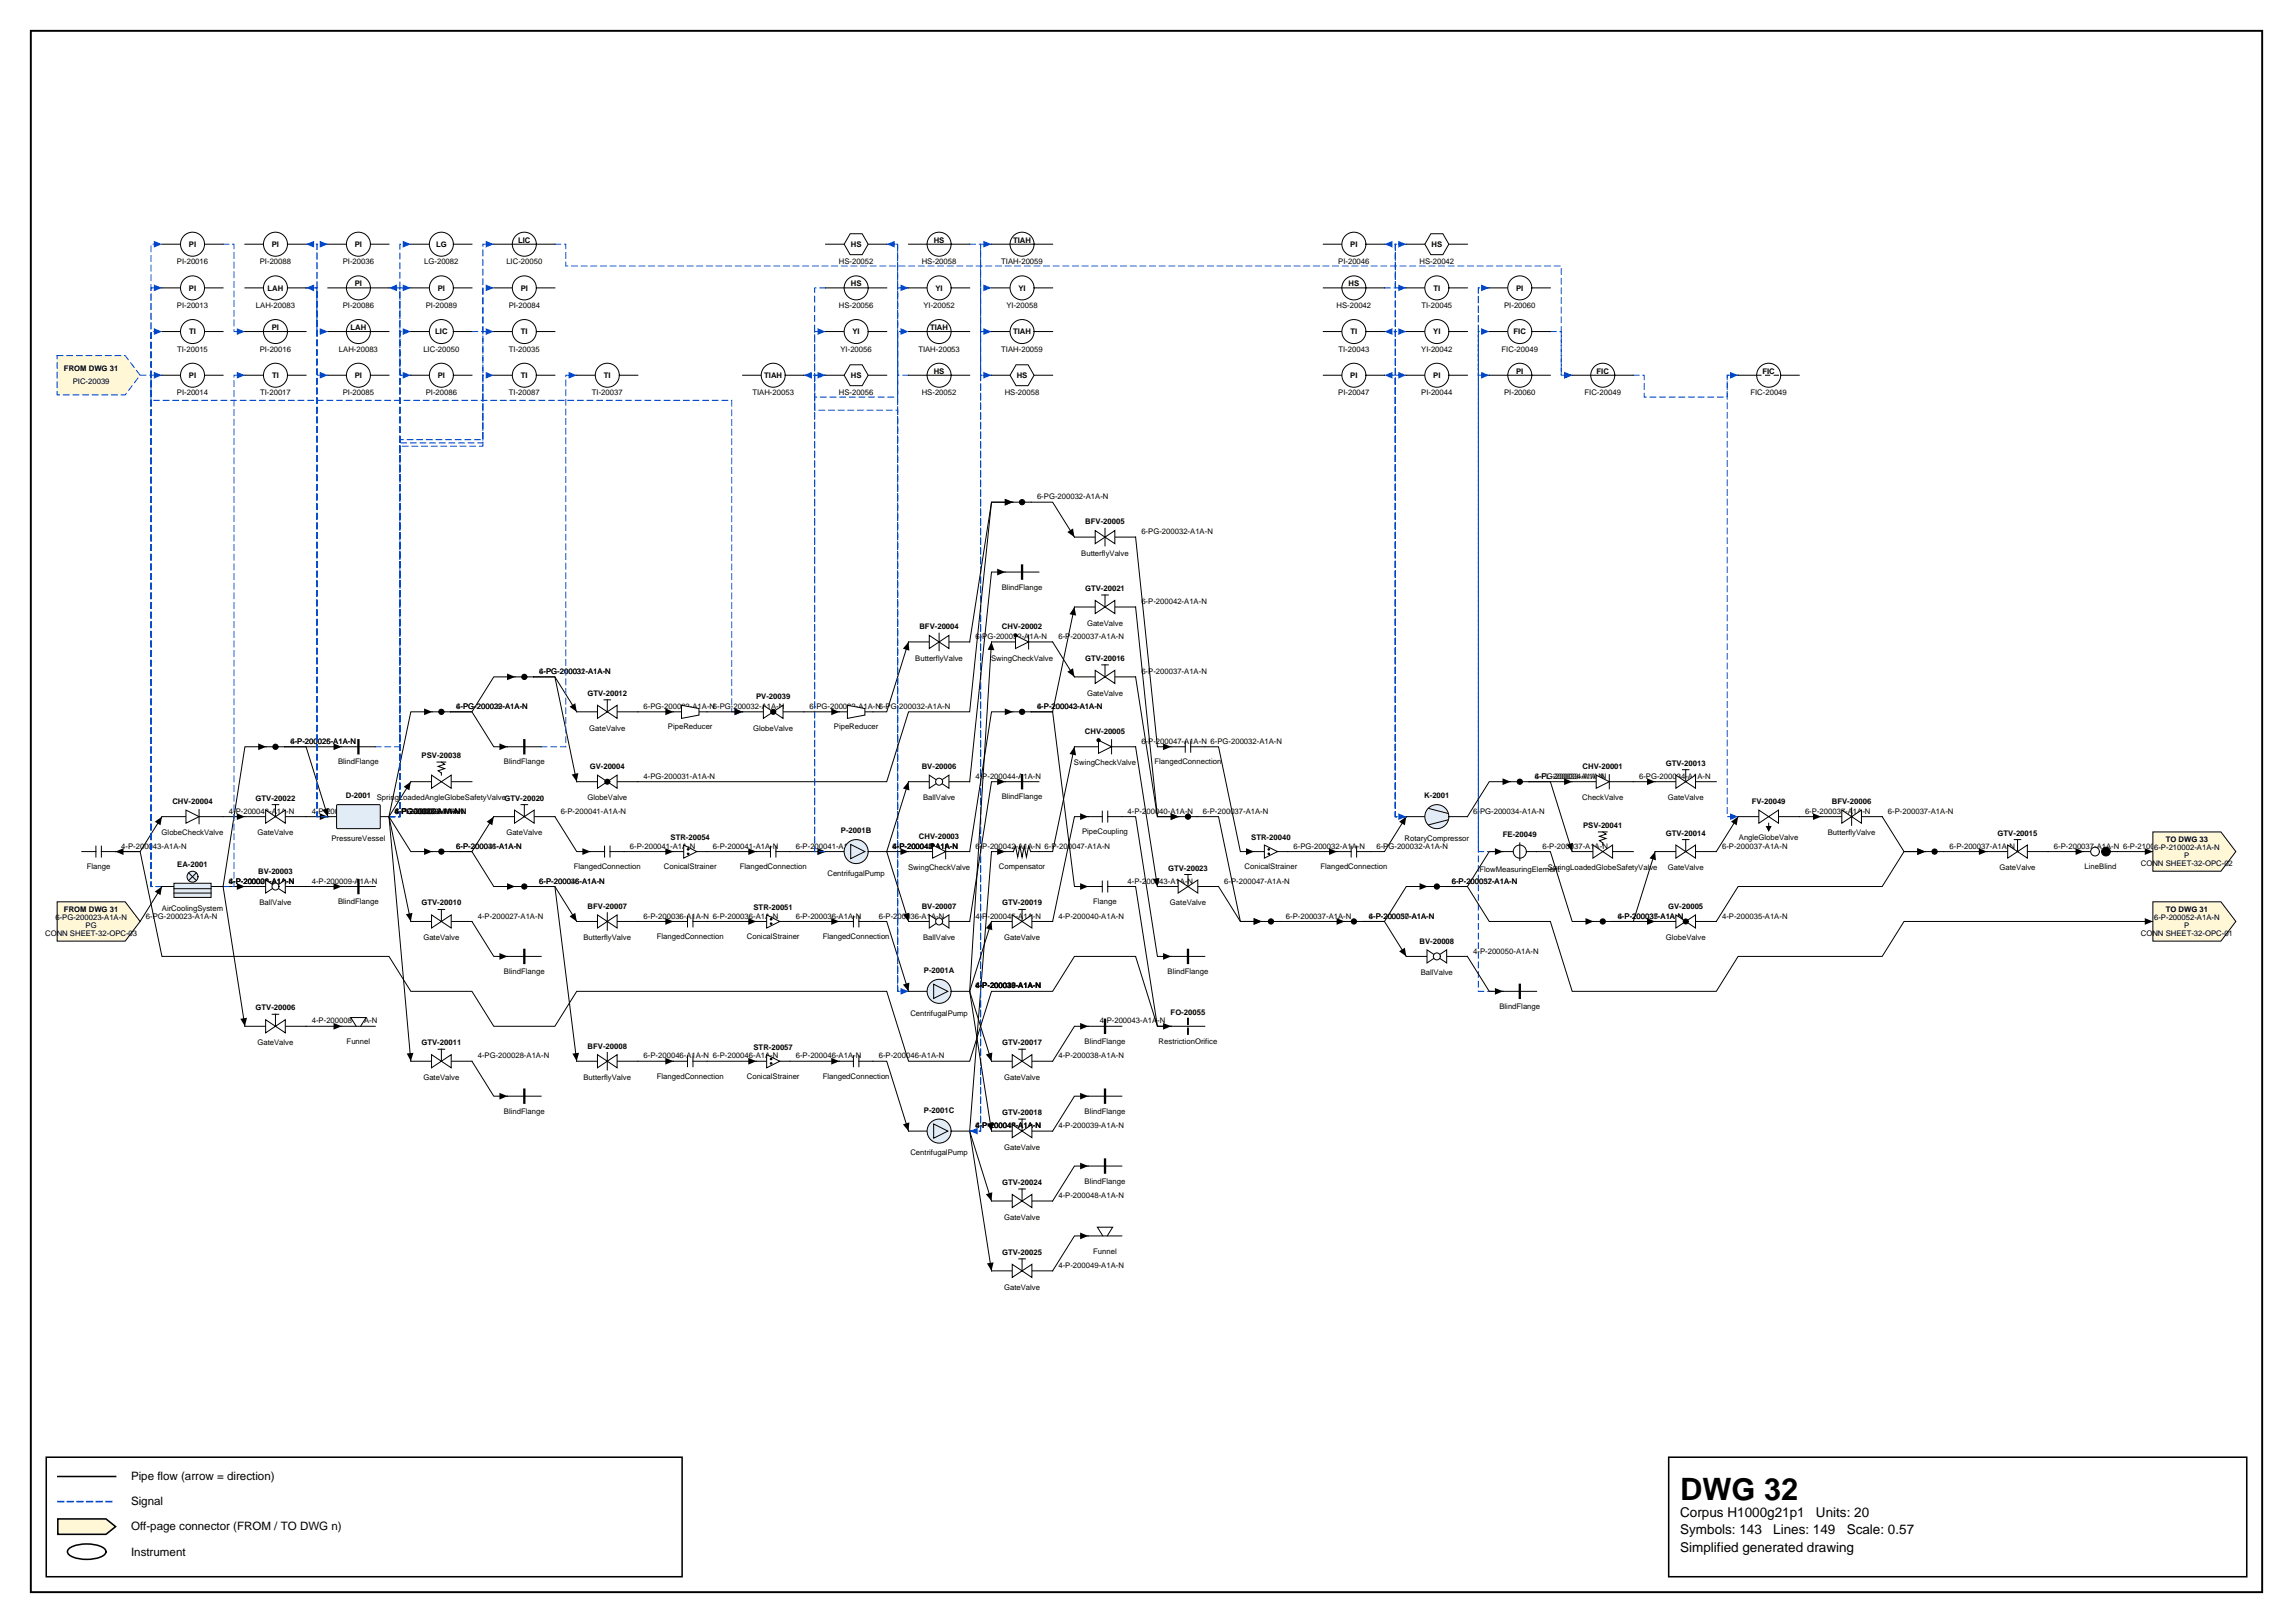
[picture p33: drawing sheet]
<svg xmlns="http://www.w3.org/2000/svg" width="420mm" height="297mm" viewBox="0 0 420 297" stroke-linecap="round" stroke-linejoin="round" font-family="sans-serif">
<defs><g id="words">
<text font-size="5.6" x="307.6" y="274.5">DWG 32</text>
<g font-size="2.5">
<text x="307.6" y="277.6">Corpus H1000g21p1</text>
<text x="307.6" y="280.8">Symbols: 143</text>
<text x="324.6" y="280.8">Lines: 149</text>
<text x="332.5" y="277.6">Units: 20</text>
<text x="338.1" y="280.8">Scale: 0.57</text>
<text x="307.6" y="284">Simplified generated drawing</text>
</g>
<g font-size="2.1">
<text x="24" y="270.9">Pipe flow (arrow = direction)</text>
<text x="24" y="275.5">Signal</text>
<text x="24" y="280.1">Off-page connector (FROM / TO DWG n)</text>
<text x="24" y="284.7">Instrument</text>
</g>
<g font-size="1.4">
<text x="34.6" y="45.2">PI</text>
<text x="49.8" y="45.2">PI</text>
<text x="65" y="45.2">PI</text>
<text x="79.8" y="45.2">LG</text>
<text x="94.9" y="44.4">LIC</text>
<text x="155.8" y="45.2">HS</text>
<text x="171" y="44.4">HS</text>
<text x="185.5" y="44.4">TIAH</text>
<text x="247.2" y="45.2">PI</text>
<text x="262.1" y="45.2">HS</text>
<text x="32.4" y="48.4">PI-20016</text>
<text x="34.6" y="53.2">PI</text>
<text x="47.6" y="48.4">PI-20088</text>
<text x="49" y="53.2">LAH</text>
<text x="62.8" y="48.4">PI-20036</text>
<text x="65" y="52.4">PI</text>
<text x="77.7" y="48.4">LG-20082</text>
<text x="80.1" y="53.2">PI</text>
<text x="92.7" y="48.4">LIC-20050</text>
<text x="95.3" y="53.2">PI</text>
<text x="153.6" y="48.4">HS-20052</text>
<text x="155.8" y="52.4">HS</text>
<text x="168.8" y="48.4">HS-20058</text>
<text x="171.3" y="53.2">YI</text>
<text x="183.3" y="48.4">TIAH-20059</text>
<text x="186.5" y="53.2">YI</text>
<text x="245" y="48.4">PI-20046</text>
<text x="246.9" y="52.4">HS</text>
<text x="259.9" y="48.4">HS-20042</text>
<text x="262.4" y="53.2">TI</text>
<text x="277.6" y="53.2">PI</text>
<text x="32.4" y="56.4">PI-20013</text>
<text x="46.9" y="56.4">LAH-20083</text>
<text x="62.8" y="56.4">PI-20086</text>
<text x="77.9" y="56.4">PI-20089</text>
<text x="93.1" y="56.4">PI-20084</text>
<text x="153.6" y="56.4">HS-20056</text>
<text x="169.1" y="56.4">YI-20052</text>
<text x="184.3" y="56.4">YI-20058</text>
<text x="244.7" y="56.4">HS-20042</text>
<text x="260.2" y="56.4">TI-20045</text>
<text x="275.4" y="56.4">PI-20060</text>
<text x="32.4" y="64.4">TI-20015</text>
<text x="34.6" y="61.2">TI</text>
<text x="47.6" y="64.4">PI-20016</text>
<text x="49.8" y="60.4">PI</text>
<text x="62.1" y="64.4">LAH-20083</text>
<text x="64.2" y="60.4">LAH</text>
<text x="77.5" y="64.4">LIC-20050</text>
<text x="79.7" y="61.2">LIC</text>
<text x="93.2" y="64.4">TI-20035</text>
<text x="95.4" y="61.2">TI</text>
<text x="153.9" y="64.4">YI-20056</text>
<text x="156.1" y="61.2">YI</text>
<text x="168.1" y="64.4">TIAH-20053</text>
<text x="170.3" y="60.4">TIAH</text>
<text x="183.3" y="64.4">TIAH-20059</text>
<text x="185.5" y="61.2">TIAH</text>
<text x="245" y="64.4">TI-20043</text>
<text x="247.2" y="61.2">TI</text>
<text x="260.2" y="64.4">YI-20042</text>
<text x="262.4" y="61.2">YI</text>
<text x="274.9" y="64.4">FIC-20049</text>
<text x="277.1" y="61.2">FIC</text>
<text x="11.7" y="68">FROM DWG 31</text>
<text x="13.3" y="70.4">PIC-20039</text>
<text x="34.6" y="69.2">PI</text>
<text x="49.8" y="69.2">TI</text>
<text x="65" y="69.2">PI</text>
<text x="80.1" y="69.2">PI</text>
<text x="95.4" y="69.2">TI</text>
<text x="110.6" y="69.2">TI</text>
<text x="139.9" y="69.2">TIAH</text>
<text x="155.8" y="69.2">HS</text>
<text x="171" y="68.4">HS</text>
<text x="186.1" y="69.2">HS</text>
<text x="247.2" y="69.2">PI</text>
<text x="262.4" y="69.2">PI</text>
<text x="277.6" y="68.4">PI</text>
<text x="292.3" y="68.4">FIC</text>
<text x="322.7" y="68.4">FIC</text>
<text x="32.4" y="72.3">PI-20014</text>
<text x="47.6" y="72.3">TI-20017</text>
<text x="62.8" y="72.3">PI-20085</text>
<text x="77.9" y="72.3">PI-20086</text>
<text x="93.2" y="72.3">TI-20087</text>
<text x="108.4" y="72.3">TI-20037</text>
<text x="137.8" y="72.3">TIAH-20053</text>
<text x="153.6" y="72.3">HS-20056</text>
<text x="168.8" y="72.3">HS-20052</text>
<text x="183.9" y="72.3">HS-20058</text>
<text x="245" y="72.3">PI-20047</text>
<text x="260.2" y="72.3">PI-20044</text>
<text x="275.4" y="72.3">PI-20060</text>
<text x="290.1" y="72.3">FIC-20049</text>
<text x="320.5" y="72.3">FIC-20049</text>
<text x="189.9" y="91.4">6-PG-200032-A1A-N</text>
<text x="198.7" y="96">BFV-20005</text>
<text x="198" y="101.7">ButterflyValve</text>
<text x="209" y="97.8">6-PG-200032-A1A-N</text>
<text x="183.4" y="107.9">BlindFlange</text>
<text x="198.7" y="108.2">GTV-20021</text>
<text x="209" y="110.6">6-P-200042-A1A-N</text>
<text x="168.3" y="115.2">BFV-20004</text>
<text x="178.6" y="117">6-PG-200032-A1A-N</text>
<text x="183.4" y="115.2">CHV-20002</text>
<text x="193.8" y="117">6-P-200037-A1A-N</text>
<text x="199" y="114.5">GateValve</text>
<text x="98.7" y="123.4">6-PG-200032-A1A-N</text>
<text x="98.7" y="123.4">4-PG-200031-A1A-N</text>
<text x="167.6" y="120.9">ButterflyValve</text>
<text x="181.4" y="120.9">SwingCheckValve</text>
<text x="198.7" y="121">GTV-20016</text>
<text x="209" y="123.4">6-P-200037-A1A-N</text>
<text x="83.5" y="129.7">6-PG-200032-A1A-N</text>
<text x="83.5" y="129.7">4-PG-200029-A1A-N</text>
<text x="107.5" y="127.3">GTV-20012</text>
<text x="117.8" y="129.7">6-PG-200032-A1A-N6-PG-200032-A1A-N</text>
<text x="138.4" y="127.9">PV-20039</text>
<text x="148.2" y="129.7">6-PG-200032-A1A-N6-PG-200032-A1A-N</text>
<text x="189.9" y="129.7">4-P-200043-A1A-N</text>
<text x="189.9" y="129.7">6-P-200042-A1A-N</text>
<text x="199" y="127.3">GateValve</text>
<text x="53.2" y="136.1">4-P-200026-A1A-N</text>
<text x="53.2" y="136.1">6-P-200025-A1A-N</text>
<text x="107.9" y="133.7">GateValve</text>
<text x="122.3" y="133.5">PipeReducer</text>
<text x="137.9" y="133.7">GlobeValve</text>
<text x="152.7" y="133.5">PipeReducer</text>
<text x="198.6" y="134.3">CHV-20005</text>
<text x="209" y="136.1">6-P-200047-A1A-N 6-PG-200032-A1A-N</text>
<text x="61.9" y="139.9">BlindFlange</text>
<text x="77.2" y="138.7">PSV-20038</text>
<text x="92.3" y="139.9">BlindFlange</text>
<text x="108" y="140.7">GV-20004</text>
<text x="117.8" y="142.5">4-PG-200031-A1A-N</text>
<text x="168.8" y="140.7">BV-20006</text>
<text x="178.6" y="142.5">4-P-200044-A1A-N</text>
<text x="196.6" y="140.1">SwingCheckValve</text>
<text x="211.4" y="139.9">FlangedConnection</text>
<text x="281" y="142.5">6-PG-200034-A1A-N</text>
<text x="281" y="142.5">4-FL-200033-A1A-N</text>
<text x="289.8" y="140.7">CHV-20001</text>
<text x="300.1" y="142.5">6-PG-200034-A1A-N</text>
<text x="305" y="140.1">GTV-20013</text>
<text x="31.6" y="147.1">CHV-20004</text>
<text x="41.9" y="148.9">4-P-200043-A1A-N</text>
<text x="46.8" y="146.5">GTV-20022</text>
<text x="57.1" y="148.9">4-P-200043-A1A-N</text>
<text x="63.3" y="146.1">D-2001</text>
<text x="69" y="146.5">SpringLoadedAngleGlobeSafetyValveGTV-20020</text>
<text x="72.3" y="148.9">4-PG-200028-A1A-N</text>
<text x="72.3" y="148.9">4-FL-200030-A1A-N</text>
<text x="72.3" y="148.9">6-PG-200032-A1A-N</text>
<text x="72.3" y="148.9">4-P-200027-A1A-N</text>
<text x="72.3" y="148.9">6-P-200036-A1A-N</text>
<text x="102.6" y="148.9">6-P-200041-A1A-N</text>
<text x="107.5" y="146.5">GlobeValve</text>
<text x="169" y="146.5">BallValve</text>
<text x="183.4" y="146.3">BlindFlange</text>
<text x="206.4" y="148.9">4-P-200040-A1A-N</text>
<text x="220.2" y="148.9">6-P-200037-A1A-N</text>
<text x="260.7" y="146.1">K-2001</text>
<text x="269.7" y="148.9">6-PG-200034-A1A-N</text>
<text x="289.7" y="146.5">CheckValve</text>
<text x="305.3" y="146.5">GateValve</text>
<text x="320.7" y="147.1">FV-20049</text>
<text x="330.5" y="148.9">6-P-200037-A1A-N</text>
<text x="335.4" y="147.1">BFV-20006</text>
<text x="345.7" y="148.9">6-P-200037-A1A-N</text>
<text x="22.2" y="155.3">4-P-200043-A1A-N</text>
<text x="29.6" y="152.9">GlobeCheckValve</text>
<text x="47.1" y="152.9">GateValve</text>
<text x="60.7" y="153.9">PressureVessel</text>
<text x="83.5" y="155.3">6-P-200041-A1A-N</text>
<text x="83.5" y="155.3">6-P-200036-A1A-N</text>
<text x="92.7" y="152.9">GateValve</text>
<text x="115.3" y="155.3">6-P-200041-A1A-N</text>
<text x="122.8" y="153.7">STR-20054</text>
<text x="130.5" y="155.3">6-P-200041-A1A-N</text>
<text x="145.7" y="155.3">6-P-200041-A1A-N</text>
<text x="154" y="152.5">P-2001B</text>
<text x="163.4" y="155.3">6-P-200042-A1A-N</text>
<text x="163.4" y="155.3">4-P-200045-A1A-N</text>
<text x="163.4" y="155.3">4-P-200044-A1A-N</text>
<text x="168.2" y="153.5">CHV-20003</text>
<text x="178.6" y="155.3">6-P-200042-A1A-N 6-P-200047-A1A-N</text>
<text x="198.1" y="152.7">PipeCoupling</text>
<text x="229.1" y="153.7">STR-20040</text>
<text x="236.8" y="155.3">6-PG-200032-A1A-N</text>
<text x="252" y="155.3">6-PG-200032-A1A-N</text>
<text x="257.1" y="153.9">RotaryCompressor</text>
<text x="275.1" y="153.1">FE-20049</text>
<text x="282.4" y="155.3">6-P-200037-A1A-N</text>
<text x="289.8" y="151.5">PSV-20041</text>
<text x="305" y="152.9">GTV-20014</text>
<text x="315.3" y="155.3">6-P-200037-A1A-N</text>
<text x="318.4" y="153.7">AngleGlobeValve</text>
<text x="334.6" y="152.9">ButterflyValve</text>
<text x="356.9" y="155.3">6-P-200037-A1A-N</text>
<text x="365.7" y="152.9">GTV-20015</text>
<text x="376" y="155.3">6-P-200037-A1A-N 6-P-210002-A1A-N</text>
<text x="394.4" y="155.6">6-P-210002-A1A-N</text>
<text x="396.5" y="154.2">TO DWG 33</text>
<text x="15.9" y="159.1">Flange</text>
<text x="32.5" y="158.7">EA-2001</text>
<text x="41.9" y="161.7">4-P-200009-A1A-N</text>
<text x="41.9" y="161.7">6-P-200025-A1A-N</text>
<text x="41.9" y="161.7">4-P-200008-A1A-N</text>
<text x="47.3" y="159.9">BV-20003</text>
<text x="57.1" y="161.7">4-P-200009-A1A-N</text>
<text x="98.7" y="161.7">6-P-200036-A1A-N</text>
<text x="98.7" y="161.7">6-P-200046-A1A-N</text>
<text x="105.1" y="159.1">FlangedConnection</text>
<text x="121.5" y="159.1">ConicalStrainer</text>
<text x="135.4" y="159.1">FlangedConnection</text>
<text x="151.5" y="160.3">CentrifugalPump</text>
<text x="166.3" y="159.3">SwingCheckValve</text>
<text x="182.9" y="159.1">Compensator</text>
<text x="206.4" y="161.7">4-P-200043-A1A-N</text>
<text x="213.9" y="159.3">GTV-20023</text>
<text x="224.2" y="161.7">6-P-200047-A1A-N</text>
<text x="227.9" y="159.1">ConicalStrainer</text>
<text x="241.8" y="159.1">FlangedConnection</text>
<text x="265.8" y="161.7">6-P-200037-A1A-N</text>
<text x="265.8" y="161.7">6-P-200052-A1A-N</text>
<text x="270.9" y="159.7">FlowMeasuringElement</text>
<text x="283.4" y="159.3">SpringLoadedGlobeSafetyValve</text>
<text x="305.3" y="159.3">GateValve</text>
<text x="366.1" y="159.3">GateValve</text>
<text x="381.7" y="159.1">LineBlind</text>
<text x="392" y="158.5">CONN SHEET-32-OPC-02</text>
<text x="399.9" y="157.1">P</text>
<text x="11.7" y="167">FROM DWG 31</text>
<text x="29.6" y="166.7">AirCoolingSystem</text>
<text x="47.5" y="165.7">BallValve</text>
<text x="61.9" y="165.5">BlindFlange</text>
<text x="77.2" y="165.7">GTV-20010</text>
<text x="107.6" y="166.3">BFV-20007</text>
<text x="138" y="166.5">STR-20051</text>
<text x="168.8" y="166.3">BV-20007</text>
<text x="183.5" y="165.7">GTV-20019</text>
<text x="200.2" y="165.5">Flange</text>
<text x="214.2" y="165.7">GateValve</text>
<text x="305.4" y="166.3">GV-20005</text>
<text x="396.5" y="167">TO DWG 31</text>
<text x="8.3" y="171.3">CONN SHEET-32-OPC-03</text>
<text x="10.1" y="168.4">6-PG-200023-A1A-N</text>
<text x="15.7" y="169.9">PG</text>
<text x="26.7" y="168.1">6-PG-200023-A1A-N</text>
<text x="77.5" y="172.1">GateValve</text>
<text x="87.5" y="168.1">4-P-200027-A1A-N</text>
<text x="106.8" y="172.1">ButterflyValve</text>
<text x="117.8" y="168.1">6-P-200036-A1A-N 6-P-200036-A1A-N</text>
<text x="120.3" y="171.9">FlangedConnection</text>
<text x="136.7" y="171.9">ConicalStrainer</text>
<text x="145.7" y="168.1">6-P-200036-A1A-N</text>
<text x="150.6" y="171.9">FlangedConnection</text>
<text x="160.9" y="168.1">6-P-200036-A1A-N</text>
<text x="169" y="172.1">BallValve</text>
<text x="178.6" y="168.1">4-P-200045-A1A-N</text>
<text x="183.8" y="172.1">GateValve</text>
<text x="193.8" y="168.1">4-P-200040-A1A-N</text>
<text x="235.4" y="168.1">6-P-200037-A1A-N</text>
<text x="250.6" y="168.1">6-P-200037-A1A-N</text>
<text x="250.6" y="168.1">4-P-200050-A1A-N</text>
<text x="259.9" y="172.7">BV-20008</text>
<text x="296.2" y="168.1">6-P-200037-A1A-N</text>
<text x="296.2" y="168.1">4-P-200035-A1A-N</text>
<text x="305" y="172.1">GlobeValve</text>
<text x="315.3" y="168.1">4-P-200035-A1A-N</text>
<text x="392" y="171.3">CONN SHEET-32-OPC-01</text>
<text x="394.4" y="168.4">6-P-200052-A1A-N</text>
<text x="399.9" y="169.9">P</text>
<text x="92.3" y="178.3">BlindFlange</text>
<text x="169.1" y="178.1">P-2001A</text>
<text x="213.8" y="178.3">BlindFlange</text>
<text x="260.1" y="178.5">BallValve</text>
<text x="269.7" y="174.5">4-P-200050-A1A-N</text>
<text x="46.8" y="184.9">GTV-20006</text>
<text x="166.7" y="185.9">CentrifugalPump</text>
<text x="178.6" y="180.9">6-P-200037-A1A-N</text>
<text x="178.6" y="180.9">4-P-200039-A1A-N</text>
<text x="178.6" y="180.9">4-P-200038-A1A-N</text>
<text x="178.6" y="180.9">4-P-200040-A1A-N</text>
<text x="214.3" y="185.7">FO-20055</text>
<text x="274.5" y="184.7">BlindFlange</text>
<text x="47.1" y="191.3">GateValve</text>
<text x="57.1" y="187.3">4-P-200008-A1A-N</text>
<text x="63.5" y="191.1">Funnel</text>
<text x="77.2" y="191.3">GTV-20011</text>
<text x="107.6" y="191.9">BFV-20008</text>
<text x="183.5" y="191.3">GTV-20017</text>
<text x="198.6" y="191.1">BlindFlange</text>
<text x="201.4" y="187.3">4-P-200043-A1A-N</text>
<text x="212.1" y="191.1">RestrictionOrifice</text>
<text x="77.5" y="197.6">GateValve</text>
<text x="87.5" y="193.7">4-PG-200028-A1A-N</text>
<text x="106.8" y="197.6">ButterflyValve</text>
<text x="117.8" y="193.7">6-P-200046-A1A-N 6-P-200046-A1A-N</text>
<text x="120.3" y="197.4">FlangedConnection</text>
<text x="136.7" y="197.4">ConicalStrainer</text>
<text x="138" y="192.1">STR-20057</text>
<text x="145.7" y="193.7">6-P-200046-A1A-N</text>
<text x="150.6" y="197.4">FlangedConnection</text>
<text x="160.9" y="193.7">6-P-200046-A1A-N</text>
<text x="183.8" y="197.6">GateValve</text>
<text x="193.8" y="193.7">4-P-200038-A1A-N</text>
<text x="92.3" y="203.8">BlindFlange</text>
<text x="169.1" y="203.7">P-2001C</text>
<text x="198.6" y="203.8">BlindFlange</text>
<text x="178.6" y="206.5">4-P-200048-A1A-N</text>
<text x="178.6" y="206.5">6-P-200047-A1A-N</text>
<text x="178.6" y="206.5">4-P-200049-A1A-N</text>
<text x="183.5" y="204.1">GTV-20018</text>
<text x="193.8" y="206.5">4-P-200039-A1A-N</text>
<text x="166.7" y="211.4">CentrifugalPump</text>
<text x="183.8" y="210.4">GateValve</text>
<text x="183.5" y="216.9">GTV-20024</text>
<text x="193.8" y="219.3">4-P-200048-A1A-N</text>
<text x="198.6" y="216.6">BlindFlange</text>
<text x="183.8" y="223.2">GateValve</text>
<text x="183.5" y="229.7">GTV-20025</text>
<text x="193.8" y="232.1">4-P-200049-A1A-N</text>
<text x="200.2" y="229.4">Funnel</text>
<text x="183.8" y="236">GateValve</text>
</g>
</g></defs>
<path d="M5.6 5.6h408.6v285.8h-408.6z" fill="none" stroke="#000" stroke-width=".35"/>
<path d="M8.5 266.7h116.4v21.9h-116.4zM10.6 270.2h10.6M305.5 266.7h105.8v21.9h-105.8z" fill="none" stroke="#000" stroke-width=".28"/>
<path d="M10.6 274.8h10.6" fill="none" stroke="#0046c8" stroke-width=".28" stroke-dasharray="1.1 .7"/>
<path d="M10.6 278h8.8l1.8 1.4-1.8 1.4h-8.8z" fill="#fff7d6" stroke="#000" stroke-width=".28"/>
<path d="M12.7 283.4a6.7 6.7 0 0 1 6.3 0 .72 .72 0 0 1 0 1.2 6.7 6.7 0 0 1-6.3 0 .72 .72 0 0 1 0-1.2z" fill="none" stroke="#000" stroke-width=".28"/>
<path d="M29.7 149.5l-4 6.4h-4.6M303 155.9l-4 12.7h-3.9h7.9" fill="none" stroke="#000" stroke-width=".18"/>
<path d="M28.3 150.4l1.4-.9-.3 1.5zM303 155.9l.2 1.6-1.2-.4zM301.5 168l1.5 .6-1.5 .7z" fill="#000"/>
<path d="M166.3 68.7h-2v-24h-2" fill="none" stroke="#0046c8" stroke-width=".18" stroke-dasharray="1.1 .7"/>
<path d="M162.3 44.7l1.5-.6v1.2z" fill="#0046c8"/>
<path d="M192.7 117.5l4 6.4M159.8 168.6h2.5l4 12.8M223.1 162.2l4 6.4h3.9M199.2 200.6h-2.5l-4 6.4" fill="none" stroke="#000" stroke-width=".18"/>
<path d="M195.4 123l1.1-.7 .2 1.6zM229.5 168l1.5 .6-1.5 .7zM165.3 180.2l1.2-.4-.2 1.6zM197.7 200l1.5 .6-1.5 .6z" fill="#000"/>
<path d="M177.5 44.7h2v24h2" fill="none" stroke="#0046c8" stroke-width=".18" stroke-dasharray="1.1 .7"/>
<path d="M180 68.1l1.5 .6-1.5 .6z" fill="#0046c8"/>
<path d="M25.7 68.7h2v4.6h106.3v57h2" fill="none" stroke="#0046c8" stroke-width=".18" stroke-dasharray="1.1 .7"/>
<path d="M134.5 129.7l1.5 .6-1.5 .6z" fill="#0046c8"/>
<path d="M184 155.9h-2.5l-4 51.1M177.5 207l4 12.8M177.5 207l4 25.6" fill="none" stroke="#000" stroke-width=".18"/>
<path d="M182.6 155.2l1.4 .7-1.4 .6zM180.5 218.6l1.2-.4-.2 1.6zM180.7 231.2l1.2-.2-.4 1.6z" fill="#000"/>
<path d="M177.5 207h2v-146.3h2" fill="none" stroke="#0046c8" stroke-width=".18" stroke-dasharray="1.1 .7"/>
<path d="M180 60.1l1.5 .6-1.5 .6z" fill="#0046c8"/>
<path d="M177.5 207h2v-154.3h2" fill="none" stroke="#0046c8" stroke-width=".18" stroke-dasharray="1.1 .7"/>
<path d="M180 52.1l1.5 .6-1.5 .6z" fill="#0046c8"/>
<path d="M40.8 149.5h4M56 149.5h4M281.3 155.9h2.5l4 12.7h4M344.6 149.5l4 6.4h3.9M56 162.2h6.5" fill="none" stroke="#000" stroke-width=".18"/>
<path d="M43.4 148.8l1.4 .7-1.4 .6zM58.5 148.8l1.5 .7-1.5 .6zM351 155.2l1.5 .7-1.5 .6zM61.1 161.6l1.4 .6-1.4 .7zM290.3 168l1.5 .6-1.5 .7z" fill="#000"/>
<path d="M275.2 155.9h-4.5v-95.2h2" fill="none" stroke="#0046c8" stroke-width=".18" stroke-dasharray="1.1 .7"/>
<path d="M271.2 60.1l1.5 .6-1.5 .6z" fill="#0046c8"/>
<path d="M116.8 168.6h6.5" fill="none" stroke="#000" stroke-width=".18"/>
<path d="M121.8 168l1.5 .6-1.5 .7z" fill="#000"/>
<path d="M151.2 68.7h-2v87.2h2" fill="none" stroke="#0046c8" stroke-width=".18" stroke-dasharray="1.1 .7"/>
<path d="M149.7 155.2l1.5 .7-1.5 .6z" fill="#0046c8"/>
<path d="M101.6 149.5l4 6.4h2.5M129.4 155.9h9.1M199.2 213.4h-2.5l-4 6.4" fill="none" stroke="#000" stroke-width=".18"/>
<path d="M106.6 155.2l1.5 .7-1.5 .6zM137 155.2l1.5 .7-1.5 .6zM197.7 212.8l1.5 .6-1.5 .6z" fill="#000"/>
<path d="M162.3 44.7h2v136.7h2" fill="none" stroke="#0046c8" stroke-width=".18" stroke-dasharray="1.1 .7"/>
<path d="M164.9 180.8l1.4 .6-1.4 .7z" fill="#0046c8"/>
<path d="M188.8 91.9h3.9l4 6.4M299 143.1h4M205.4 162.2h2.5l4 25.6h2.5M86.4 194.2l4 6.4h2.5" fill="none" stroke="#000" stroke-width=".18"/>
<path d="M195.4 97.4l1.1-.7 .2 1.6zM301.5 142.4l1.5 .7-1.5 .6zM212.9 187.2l1.5 .6-1.5 .6zM91.4 200l1.5 .6-1.5 .6z" fill="#000"/>
<path d="M275.2 181.4h-4.5v-128.7h2" fill="none" stroke="#0046c8" stroke-width=".18" stroke-dasharray="1.1 .7"/>
<path d="M271.2 52.1l1.5 .6-1.5 .6z" fill="#0046c8"/>
<path d="M207.9 98.3l4 38.4h2.5M166.3 117.5l-4 12.8h-2.5M116.8 130.3h6.5M220.6 136.7h2.5l4 19.2h2.5M257.5 149.5l-4 6.4h-2.6M329.4 149.5h4M129.4 168.6h9.1M199.2 187.8h-2.5l-4 6.4" fill="none" stroke="#000" stroke-width=".18"/>
<path d="M166.3 117.5l.2 1.6-1.2-.4zM121.8 129.7l1.5 .6-1.5 .6zM212.9 136.1l1.5 .6-1.5 .6zM228.1 155.2l1.5 .7-1.5 .6zM256.2 150.4l1.3-.9-.3 1.5zM331.9 148.8l1.5 .7-1.5 .6zM137 168l1.5 .6-1.5 .7zM197.7 187.2l1.5 .6-1.5 .6z" fill="#000"/>
<path d="M181.5 68.7h-2v138.3h-2" fill="none" stroke="#0046c8" stroke-width=".18" stroke-dasharray="1.1 .7"/>
<path d="M177.5 207l1.5-.6v1.2z" fill="#0046c8"/>
<path d="M196.7 111.1l-4 19.2h-3.9h3.9l4 31.9h2.5M147.2 130.3h6.5M185.4 130.3h-3.9l-4 25.6M196.7 136.7l-4 19.2h-2.5" fill="none" stroke="#000" stroke-width=".18"/>
<path d="M196.7 111.1l.3 1.6-1.2-.3zM152.2 129.7l1.5 .6-1.5 .6zM184 129.7l1.4 .6-1.4 .6zM196.7 136.7l.3 1.5-1.2-.2zM197.7 161.6l1.5 .6-1.5 .7z" fill="#000"/>
<path d="M257.5 149.5h-2v-80.8h2" fill="none" stroke="#0046c8" stroke-width=".18" stroke-dasharray="1.1 .7"/>
<path d="M256 68.1l1.5 .6-1.5 .6z" fill="#0046c8"/>
<path d="M257.5 149.5h-2v-88.8h2" fill="none" stroke="#0046c8" stroke-width=".18" stroke-dasharray="1.1 .7"/>
<path d="M256 60.1l1.5 .6-1.5 .6z" fill="#0046c8"/>
<path d="M257.5 149.5h-2v-96.8h2" fill="none" stroke="#0046c8" stroke-width=".18" stroke-dasharray="1.1 .7"/>
<path d="M256 52.1l1.5 .6-1.5 .6z" fill="#0046c8"/>
<path d="M276.6 143.1h-3.9l-4 6.4" fill="none" stroke="#000" stroke-width=".18"/>
<path d="M275.1 142.4l1.5 .7-1.5 .6z" fill="#000"/>
<path d="M257.5 149.5h-2v-80.8h-2" fill="none" stroke="#0046c8" stroke-width=".18" stroke-dasharray="1.1 .7"/>
<path d="M253.5 68.7l1.4-.6v1.2z" fill="#0046c8"/>
<path d="M257.5 149.5h-2v-88.8h-2" fill="none" stroke="#0046c8" stroke-width=".18" stroke-dasharray="1.1 .7"/>
<path d="M253.5 60.7l1.4-.6v1.2z" fill="#0046c8"/>
<path d="M257.5 149.5h-2v-104.8h-2" fill="none" stroke="#0046c8" stroke-width=".18" stroke-dasharray="1.1 .7"/>
<path d="M253.5 44.7l1.4-.6v1.2z" fill="#0046c8"/>
<path d="M318.2 149.5l-4 6.4M375 155.9h6.5" fill="none" stroke="#000" stroke-width=".18"/>
<path d="M316.9 150.4l1.3-.9-.2 1.5zM380 155.2l1.5 .7-1.5 .6z" fill="#000"/>
<path d="M68.7 136.7h4.5v-55h15.2v-21h2" fill="none" stroke="#0046c8" stroke-width=".18" stroke-dasharray="1.1 .7"/>
<path d="M88.9 60.1l1.5 .6-1.5 .6z" fill="#0046c8"/>
<path d="M94.3 123.9h-3.9l-4 6.4h-3.9h3.9l4 6.4h2.5M207.9 136.7l4 25.5M144.6 155.9h6.6M219.2 149.5h3.9l4 19.1h3.9M287.8 143.1h-7.9h3.9l4 12.8M159.8 194.2h2.5l4 12.8" fill="none" stroke="#000" stroke-width=".18"/>
<path d="M91.4 136.1l1.5 .6-1.5 .6zM92.8 123.3l1.5 .6-1.5 .6zM149.7 155.2l1.5 .7-1.5 .6zM286.4 142.4l1.4 .7-1.4 .6zM286.8 154.6l1.2-.3-.2 1.6zM211.1 160.9l1.2-.2-.4 1.5zM229.5 168l1.5 .6-1.5 .7zM165.3 205.8l1.2-.4-.2 1.6z" fill="#000"/>
<path d="M257.5 44.7h-2v104.8h2" fill="none" stroke="#0046c8" stroke-width=".18" stroke-dasharray="1.1 .7"/>
<path d="M256 148.8l1.5 .7-1.5 .6z" fill="#0046c8"/>
<path d="M151.2 52.7h-2v16h2" fill="none" stroke="#0046c8" stroke-width=".18" stroke-dasharray="1.1 .7"/>
<path d="M149.7 68.1l1.5 .6-1.5 .6z" fill="#0046c8"/>
<path d="M62.5 136.7h-10.4h3.9l4 12.8M184 143.1h-2.5l-4 25.5M275.2 155.9h-2.5l-4 6.3h-4h4l4 6.4h11.1l4 12.8h26.4l4-6.4h26.4l4-6.4h45.6M355.9 155.9h7.9M86.4 168.6l4 6.4h2.5" fill="none" stroke="#000" stroke-width=".18"/>
<path d="M61.1 136.1l1.4 .6-1.4 .6zM59 148.2l1.2-.3-.2 1.6zM182.6 142.4l1.4 .7-1.4 .6zM273.7 155.2l1.5 .7-1.5 .6zM362.3 155.2l1.5 .7-1.5 .6zM91.4 174.4l1.5 .6-1.5 .7zM392.7 168l1.5 .6-1.5 .7z" fill="#000"/>
<path d="M56 52.7h2v8h2" fill="none" stroke="#0046c8" stroke-width=".18" stroke-dasharray="1.1 .7"/>
<path d="M58.5 60.1l1.5 .6-1.5 .6z" fill="#0046c8"/>
<path d="M207.9 111.1l4 38.4h3.9h-3.9l-4-25.6M205.4 149.5h2.5l4 25.5h2.5M234.4 168.6h11.8" fill="none" stroke="#000" stroke-width=".18"/>
<path d="M214.3 148.8l1.5 .7-1.5 .6zM212.9 174.4l1.5 .6-1.5 .7zM244.7 168l1.5 .6-1.5 .7z" fill="#000"/>
<path d="M75.2 68.7h-2v-16h-2" fill="none" stroke="#0046c8" stroke-width=".18" stroke-dasharray="1.1 .7"/>
<path d="M71.2 52.7l1.5-.6v1.2z" fill="#0046c8"/>
<path d="M86.4 60.7h2v-16h2" fill="none" stroke="#0046c8" stroke-width=".18" stroke-dasharray="1.1 .7"/>
<path d="M88.9 44.1l1.5 .6-1.5 .6z" fill="#0046c8"/>
<path d="M184 104.7h-2.5l-4 38.4M21.1 155.9h4.6l4 19.1h41.5l4 6.4h11.2l4 6.4h11.2l4-6.4h56.7l4 12.8h11.2l4-12.8h11.2l4-6.4h11.2l4 12.8h2.5M352.5 155.9h-3.9l-4 6.3h-26.4l-4 6.4M144.6 168.6h9.1M261.4 162.2h-3.9l-4 6.4h-3.9h3.9l4 6.4M129.4 194.2h9.1M199.2 226.2h-2.5l-4 6.4" fill="none" stroke="#000" stroke-width=".18"/>
<path d="M182.6 104.1l1.4 .6-1.4 .6zM21.1 155.9l1.5-.7v1.3zM351 155.2l1.5 .7-1.5 .6zM152.2 168l1.5 .6-1.5 .7zM256.2 174.1l1-.6 .3 1.5zM259.9 161.6l1.5 .6-1.5 .7zM137 193.6l1.5 .6-1.5 .6zM197.7 225.6l1.5 .6-1.5 .6z" fill="#000"/>
<path d="M299 68.7h2v4h15.2v-4h2" fill="none" stroke="#0046c8" stroke-width=".18" stroke-dasharray="1.1 .7"/>
<path d="M316.7 68.1l1.5 .6-1.5 .6z" fill="#0046c8"/>
<path d="M29.7 162.2h-2v-93.5h2" fill="none" stroke="#0046c8" stroke-width=".18" stroke-dasharray="1.1 .7"/>
<path d="M28.2 68.1l1.5 .6-1.5 .6z" fill="#0046c8"/>
<path d="M40.8 162.2h4" fill="none" stroke="#000" stroke-width=".18"/>
<path d="M43.4 161.6l1.4 .6-1.4 .7z" fill="#000"/>
<path d="M29.7 162.2h-2v-101.5h2" fill="none" stroke="#0046c8" stroke-width=".18" stroke-dasharray="1.1 .7"/>
<path d="M28.2 60.1l1.5 .6-1.5 .6z" fill="#0046c8"/>
<path d="M48.8 136.7h-4l-4 25.5" fill="none" stroke="#000" stroke-width=".18"/>
<path d="M47.3 136.1l1.5 .6-1.5 .6z" fill="#000"/>
<path d="M29.7 162.2h-2v-109.5h2" fill="none" stroke="#0046c8" stroke-width=".18" stroke-dasharray="1.1 .7"/>
<path d="M28.2 52.1l1.5 .6-1.5 .6z" fill="#0046c8"/>
<path d="M29.7 162.2h-2v-117.5h2" fill="none" stroke="#0046c8" stroke-width=".18" stroke-dasharray="1.1 .7"/>
<path d="M28.2 44.1l1.5 .6-1.5 .6z" fill="#0046c8"/>
<path d="M40.8 162.2h2v-93.5h2" fill="none" stroke="#0046c8" stroke-width=".18" stroke-dasharray="1.1 .7"/>
<path d="M43.4 68.1l1.4 .6-1.4 .6z" fill="#0046c8"/>
<path d="M181.5 117.5l-4 63.9 4 25.6M40.8 162.2l4 25.6" fill="none" stroke="#000" stroke-width=".18"/>
<path d="M181.5 117.5l.6 1.5-1.3-.1zM44 186.5l1.2-.2-.4 1.5zM180.7 205.6l1.2-.1-.4 1.5z" fill="#000"/>
<path d="M166.3 181.4h-2v-128.7h2" fill="none" stroke="#0046c8" stroke-width=".18" stroke-dasharray="1.1 .7"/>
<path d="M164.9 52.1l1.4 .6-1.4 .6z" fill="#0046c8"/>
<path d="M177.5 181.4l4 12.8" fill="none" stroke="#000" stroke-width=".18"/>
<path d="M180.5 193l1.2-.4-.2 1.6z" fill="#000"/>
<path d="M166.3 181.4h-2v-106.3h-15.1v-6.4h-2" fill="none" stroke="#0046c8" stroke-width=".18" stroke-dasharray="1.1 .7"/>
<path d="M147.2 68.7l1.4-.6v1.2z" fill="#0046c8"/>
<path d="M181.5 168.6l-4 12.8" fill="none" stroke="#000" stroke-width=".18"/>
<path d="M181.5 168.6l.2 1.6-1.2-.3z" fill="#000"/>
<path d="M181.5 60.7h-2v-16h2" fill="none" stroke="#0046c8" stroke-width=".18" stroke-dasharray="1.1 .7"/>
<path d="M180 44.1l1.5 .6-1.5 .6z" fill="#0046c8"/>
<path d="M185.4 91.9h-3.9l-4 38.4h-11.2l-4 12.8h-45.5M235.8 155.9h9" fill="none" stroke="#000" stroke-width=".18"/>
<path d="M184 91.3l1.4 .6-1.4 .6zM243.3 155.2l1.5 .7-1.5 .6z" fill="#000"/>
<path d="M283.8 60.7h2v8h2" fill="none" stroke="#0046c8" stroke-width=".18" stroke-dasharray="1.1 .7"/>
<path d="M286.4 68.1l1.4 .6-1.4 .6z" fill="#0046c8"/>
<path d="M60 149.5h-2v-80.8h2" fill="none" stroke="#0046c8" stroke-width=".18" stroke-dasharray="1.1 .7"/>
<path d="M58.5 68.1l1.5 .6-1.5 .6z" fill="#0046c8"/>
<path d="M75.2 143.1l-4 6.4 4 44.7" fill="none" stroke="#000" stroke-width=".18"/>
<path d="M73.9 144l1.3-.9-.2 1.5zM74.5 192.8l1.2-.1-.5 1.5z" fill="#000"/>
<path d="M60 149.5h-2v-104.8h2" fill="none" stroke="#0046c8" stroke-width=".18" stroke-dasharray="1.1 .7"/>
<path d="M58.5 44.1l1.5 .6-1.5 .6z" fill="#0046c8"/>
<path d="M79.1 130.3h-3.9l-4 19.2 4 19.1" fill="none" stroke="#000" stroke-width=".18"/>
<path d="M77.6 129.7l1.5 .6-1.5 .6zM74.3 167.3l1.2-.2-.3 1.5z" fill="#000"/>
<path d="M60 149.5h-2v-96.8h-2" fill="none" stroke="#0046c8" stroke-width=".18" stroke-dasharray="1.1 .7"/>
<path d="M56 52.7l1.5-.6v1.2z" fill="#0046c8"/>
<path d="M60 149.5h-2v-104.8h-2" fill="none" stroke="#0046c8" stroke-width=".18" stroke-dasharray="1.1 .7"/>
<path d="M56 44.7l1.5-.6v1.2z" fill="#0046c8"/>
<path d="M71.2 149.5h2v-80.8h2" fill="none" stroke="#0046c8" stroke-width=".18" stroke-dasharray="1.1 .7"/>
<path d="M73.7 68.1l1.5 .6-1.5 .6z" fill="#0046c8"/>
<path d="M71.2 149.5h2v-88.8h2" fill="none" stroke="#0046c8" stroke-width=".18" stroke-dasharray="1.1 .7"/>
<path d="M73.7 60.1l1.5 .6-1.5 .6z" fill="#0046c8"/>
<path d="M71.2 149.5h2v-96.8h2" fill="none" stroke="#0046c8" stroke-width=".18" stroke-dasharray="1.1 .7"/>
<path d="M73.7 52.1l1.5 .6-1.5 .6z" fill="#0046c8"/>
<path d="M71.2 149.5h2v-104.8h2" fill="none" stroke="#0046c8" stroke-width=".18" stroke-dasharray="1.1 .7"/>
<path d="M73.7 44.1l1.5 .6-1.5 .6z" fill="#0046c8"/>
<path d="M71.2 149.5h2v-69h15.2v-11.8h2" fill="none" stroke="#0046c8" stroke-width=".18" stroke-dasharray="1.1 .7"/>
<path d="M88.9 68.1l1.5 .6-1.5 .6z" fill="#0046c8"/>
<path d="M71.2 149.5h2v-68.4h15.2v-28.4h2" fill="none" stroke="#0046c8" stroke-width=".18" stroke-dasharray="1.1 .7"/>
<path d="M88.9 52.1l1.5 .6-1.5 .6z" fill="#0046c8"/>
<path d="M71.2 149.5l4 6.4h3.9M387.6 155.9h6.6" fill="none" stroke="#000" stroke-width=".18"/>
<path d="M77.6 155.2l1.5 .7-1.5 .6zM392.7 155.2l1.5 .7-1.5 .6z" fill="#000"/>
<path d="M40.8 44.7h2v16h2" fill="none" stroke="#0046c8" stroke-width=".18" stroke-dasharray="1.1 .7"/>
<path d="M43.4 60.1l1.4 .6-1.4 .6z" fill="#0046c8"/>
<path d="M105.6 130.3l-4-6.4h-3.9h3.9l4 19.2" fill="none" stroke="#000" stroke-width=".18"/>
<path d="M104.3 129.3l1-.6 .3 1.6zM104.7 141.7l1.2-.2-.3 1.6z" fill="#000"/>
<path d="M253.5 52.7h2v-8h2" fill="none" stroke="#0046c8" stroke-width=".18" stroke-dasharray="1.1 .7"/>
<path d="M256 44.1l1.5 .6-1.5 .6z" fill="#0046c8"/>
<path d="M318.2 68.7h-2v80.8h2" fill="none" stroke="#0046c8" stroke-width=".18" stroke-dasharray="1.1 .7"/>
<path d="M316.7 148.8l1.5 .7-1.5 .6z" fill="#0046c8"/>
<path d="M272.7 52.7h-2v16h2" fill="none" stroke="#0046c8" stroke-width=".18" stroke-dasharray="1.1 .7"/>
<path d="M271.2 68.1l1.5 .6-1.5 .6z" fill="#0046c8"/>
<path d="M162.3 155.9h4M268.7 175l4 6.4h2.5M116.8 194.2h6.5" fill="none" stroke="#000" stroke-width=".18"/>
<path d="M164.9 155.2l1.4 .7-1.4 .6zM121.8 193.6l1.5 .6-1.5 .6zM273.7 180.8l1.5 .6-1.5 .7z" fill="#000"/>
<path d="M151.2 155.9h-2v-95.2h2" fill="none" stroke="#0046c8" stroke-width=".18" stroke-dasharray="1.1 .7"/>
<path d="M149.7 60.1l1.5 .6-1.5 .6z" fill="#0046c8"/>
<path d="M185.4 91.9h-3.9l-4 25.6M129.4 130.3h6.6M90.4 149.5l-4 6.4h-3.9h3.9l4 6.3h3.9M166.3 143.1l-4 12.8 4 12.7M29.7 162.2l-4 6.4M105.6 168.6l-4-6.4h-3.9h3.9l4 32M56 187.8h6.5M144.6 194.2h9.1" fill="none" stroke="#000" stroke-width=".18"/>
<path d="M184 91.3l1.4 .6-1.4 .6zM134.5 129.7l1.5 .6-1.5 .6zM89.1 150.4l1.3-.9-.3 1.5zM166.3 143.1l.2 1.6-1.2-.4zM28.3 163.2l1.4-1-.3 1.6zM92.8 161.6l1.5 .6-1.5 .7zM104.3 167.7l1-.6 .3 1.5zM165.3 167.4l1.2-.4-.2 1.6zM61.1 187.2l1.4 .6-1.4 .6zM104.8 192.8l1.2-.1-.4 1.5zM152.2 193.6l1.5 .6-1.5 .6z" fill="#000"/>
<path d="M147.2 68.7h2v4h15.1v-12h2" fill="none" stroke="#0046c8" stroke-width=".18" stroke-dasharray="1.1 .7"/>
<path d="M164.9 60.1l1.4 .6-1.4 .6z" fill="#0046c8"/>
<path d="M99.1 136.7h4.5v-68h2" fill="none" stroke="#0046c8" stroke-width=".18" stroke-dasharray="1.1 .7"/>
<path d="M104.1 68.1l1.5 .6-1.5 .6z" fill="#0046c8"/>
<path d="M101.6 44.7h2v4h182.2v20h2" fill="none" stroke="#0046c8" stroke-width=".18" stroke-dasharray="1.1 .7"/>
<path d="M286.4 68.1l1.4 .6-1.4 .6z" fill="#0046c8"/>
<path d="M166.3 68.7h3.4M174.1 68.7h3.4M15 155.9h2.6M17.6 154.9v2M18.6 155.9h2.5M18.6 154.9v2M114.3 155.9h9M199.2 149.5h-2.5l-4 19.1M291.8 168.6h3.3" fill="none" stroke="#000" stroke-width=".18"/>
<path d="M121.8 155.2l1.5 .7-1.5 .6zM197.7 148.8l1.5 .7-1.5 .6z" fill="#000"/>
<circle cx="293.4" cy="168.6" r=".48" fill="#000" stroke="#000" stroke-width=".18"/>
<circle cx="171.9" cy="68.7" r="2.2" fill="#fff" stroke="#000" stroke-width=".18"/>
<path d="M169.7 68.7h4.4M303 143.1h3.8M310.4 143.1h3.8" fill="none" stroke="#000" stroke-width=".18"/>
<path d="M306.8 141.9l3.6 2.4v-2.4l-3.6 2.4z" fill="#fff" stroke="#000" stroke-width=".18"/>
<path d="M181.5 117.5h4.4M188.3 117.5h4.4M308 140.9h1.2M308.6 140.9v2.2" fill="none" stroke="#000" stroke-width=".18"/>
<path d="M185.9 116.3l2.4 1.2-2.4 1.2z" fill="#fff" stroke="#000" stroke-width=".18"/>
<path d="M188.3 116.2v2.6M62.5 162.2h6.2M153.7 168.6h2.5M156.2 167.6v2M157.2 168.6h2.6M157.2 167.6v2M211.9 162.2h3.8M219.3 162.2h3.8" fill="none" stroke="#000" stroke-width=".18"/>
<circle cx="185.9" cy="116.3" r=".28" fill="#000" stroke="#000" stroke-width=".18"/>
<path d="M65.6 161.1v2.3" fill="none" stroke="#000" stroke-width=".42"/>
<path d="M215.7 161.1l3.6 2.3v-2.3l-3.6 2.3z" fill="#fff" stroke="#000" stroke-width=".18"/>
<path d="M216.9 160.1h1.2M217.5 160.1v2.1M181.5 207h3.8M188.9 207h3.8" fill="none" stroke="#000" stroke-width=".18"/>
<path d="M185.3 205.8l3.6 2.4v-2.4l-3.6 2.4z" fill="#fff" stroke="#000" stroke-width=".18"/>
<path d="M166.3 60.7h3.4M174.1 60.7h3.4M186.5 204.8h1.2M187.1 204.8v2.2" fill="none" stroke="#000" stroke-width=".18"/>
<circle cx="171.9" cy="60.7" r="2.2" fill="#fff" stroke="#000" stroke-width=".18"/>
<path d="M60 68.7h3.4M67.8 68.7h3.4M169.7 60.7h4.4" fill="none" stroke="#000" stroke-width=".18"/>
<circle cx="65.6" cy="68.7" r="2.2" fill="#fff" stroke="#000" stroke-width=".18"/>
<path d="M166.3 52.7h3.4M174.1 52.7h3.4" fill="none" stroke="#000" stroke-width=".18"/>
<circle cx="171.9" cy="52.7" r="2.2" fill="#fff" stroke="#000" stroke-width=".18"/>
<path d="M272.7 68.7h3.3M280.4 68.7h3.4" fill="none" stroke="#000" stroke-width=".18"/>
<circle cx="278.2" cy="68.7" r="2.2" fill="#fff" stroke="#000" stroke-width=".18"/>
<path d="M166.3 44.7h3.4M174.1 44.7h3.4M276 68.7h4.4" fill="none" stroke="#000" stroke-width=".18"/>
<circle cx="171.9" cy="44.7" r="2.2" fill="#fff" stroke="#000" stroke-width=".18"/>
<path d="M169.7 44.7h4.4" fill="none" stroke="#000" stroke-width=".18"/>
<path d="M10.5 65.1h12.4l2.8 3.6-2.8 3.6h-12.4z" fill="#fff7d6" stroke="#0046c8" stroke-width=".18" stroke-dasharray="1.1 .7"/>
<path d="M166.3 207h3.4M174.1 207h3.4" fill="none" stroke="#000" stroke-width=".18"/>
<circle cx="171.9" cy="207" r="2.2" fill="#e2ecf7" stroke="#000" stroke-width=".18"/>
<path d="M257.5 68.7h3.4M265.3 68.7h3.4M170.9 205.7l2.6 1.3-2.6 1.3z" fill="none" stroke="#000" stroke-width=".18"/>
<circle cx="263.1" cy="68.7" r="2.2" fill="#fff" stroke="#000" stroke-width=".18"/>
<path d="M333.4 149.5h3.8M340.8 149.5h3.8" fill="none" stroke="#000" stroke-width=".18"/>
<path d="M337.2 148.3l3.6 2.4v-2.4l-3.6 2.4z" fill="#fff" stroke="#000" stroke-width=".18"/>
<path d="M29.7 68.7h3.3M37.4 68.7h3.4M339 147.9v3.2" fill="none" stroke="#000" stroke-width=".18"/>
<circle cx="35.2" cy="68.7" r="2.2" fill="#fff" stroke="#000" stroke-width=".18"/>
<path d="M44.8 149.5h3.8M52.2 149.5h3.8" fill="none" stroke="#000" stroke-width=".18"/>
<path d="M48.6 148.3l3.6 2.4v-2.4l-3.6 2.4z" fill="#fff" stroke="#000" stroke-width=".18"/>
<path d="M49.8 147.3h1.2M50.4 147.3v2.2M44.8 162.2h3.8M52.2 162.2h3.8" fill="none" stroke="#000" stroke-width=".18"/>
<g fill="#fff" stroke="#000" stroke-width=".18">
<path d="M48.6 161.1l3.6 2.3v-2.3l-3.6 2.3z"/>
<circle cx="50.4" cy="162.3" r=".64"/>
</g>
<path d="M29.7 149.5h4.3M36.4 149.5h4.4" fill="none" stroke="#000" stroke-width=".18"/>
<path d="M34 148.3l2.4 1.2-2.4 1.2z" fill="#fff" stroke="#000" stroke-width=".18"/>
<path d="M60 60.7h3.4M67.8 60.7h3.4M36.4 148.2v2.6" fill="none" stroke="#000" stroke-width=".18"/>
<circle cx="65.6" cy="60.7" r="2.2" fill="#fff" stroke="#000" stroke-width=".18"/>
<path d="M63.4 60.7h4.4M275.2 155.9h1.8M279.4 155.9h1.9" fill="none" stroke="#000" stroke-width=".18"/>
<circle cx="278.2" cy="155.9" r="1.2" fill="#fff" stroke="#000" stroke-width=".18"/>
<path d="M278.2 154.3v3.2M105.6 168.6h3.8M113 168.6h3.8" fill="none" stroke="#000" stroke-width=".18"/>
<path d="M109.4 167.4l3.6 2.4v-2.4l-3.6 2.4z" fill="#fff" stroke="#000" stroke-width=".18"/>
<path d="M151.2 68.7h3.3M158.9 68.7h3.4M111.2 167v3.2" fill="none" stroke="#000" stroke-width=".18"/>
<path d="M155.6 66.8h2.2l1.1 1.9-1.1 1.9h-2.2l-1.1-1.9z" fill="#fff" stroke="#000" stroke-width=".18"/>
<path d="M123.3 155.9h1.9M127.6 155.9h1.8" fill="none" stroke="#000" stroke-width=".18"/>
<path d="M125.2 154.7l2.4 1.2-2.4 1.2z" fill="#fff" stroke="#000" stroke-width=".18"/>
<g fill="#000" stroke="#000" stroke-width=".18">
<circle cx="126" cy="156.3" r=".14"/>
<circle cx="126" cy="155.5" r=".14"/>
</g>
<path d="M181.5 219.8h3.8M188.9 219.8h3.8" fill="none" stroke="#000" stroke-width=".18"/>
<path d="M185.3 218.6l3.6 2.4v-2.4l-3.6 2.4z" fill="#fff" stroke="#000" stroke-width=".18"/>
<path d="M90.4 149.5h3.8M97.8 149.5h3.8M186.5 217.6h1.2M187.1 217.6v2.2" fill="none" stroke="#000" stroke-width=".18"/>
<path d="M94.2 148.3l3.6 2.4v-2.4l-3.6 2.4z" fill="#fff" stroke="#000" stroke-width=".18"/>
<path d="M60 52.7h3.4M67.8 52.7h3.4M95.4 147.3h1.2M96 147.3v2.2" fill="none" stroke="#000" stroke-width=".18"/>
<circle cx="65.6" cy="52.7" r="2.2" fill="#fff" stroke="#000" stroke-width=".18"/>
<path d="M63.4 52.7h4.4M151.2 44.7h3.3M158.9 44.7h3.4" fill="none" stroke="#000" stroke-width=".18"/>
<path d="M155.6 42.8h2.2l1.1 1.9-1.1 1.9h-2.2l-1.1-1.9z" fill="#fff" stroke="#000" stroke-width=".18"/>
<path d="M199.2 162.2h2.6M201.8 161.3v2M202.8 162.2h2.6M202.8 161.3v2M75.2 194.2h3.8M82.6 194.2h3.8M199.2 213.4h6.2" fill="none" stroke="#000" stroke-width=".18"/>
<path d="M202.3 212.2v2.4" fill="none" stroke="#000" stroke-width=".42"/>
<path d="M79 193l3.6 2.4v-2.4l-3.6 2.4z" fill="#fff" stroke="#000" stroke-width=".18"/>
<path d="M185.4 91.9h3.4M287.8 143.1h4.4M294.6 143.1h4.4M80.2 192h1.2M80.8 192v2.2" fill="none" stroke="#000" stroke-width=".18"/>
<circle cx="187.1" cy="91.9" r=".48" fill="#000" stroke="#000" stroke-width=".18"/>
<path d="M292.2 141.9l2.4 1.2-2.4 1.2z" fill="#fff" stroke="#000" stroke-width=".18"/>
<path d="M105.6 130.3h3.8M113 130.3h3.8M294.6 141.8v2.6M123.3 168.6h2.6M125.9 167.6v2M126.9 168.6h2.5M126.9 167.6v2M275.2 181.4h6.1" fill="none" stroke="#000" stroke-width=".18"/>
<path d="M278.2 180.2v2.4" fill="none" stroke="#000" stroke-width=".42"/>
<path d="M109.4 129.1l3.6 2.4v-2.4l-3.6 2.4z" fill="#fff" stroke="#000" stroke-width=".18"/>
<path d="M110.6 128.1h1.2M111.2 128.1v2.2M318.2 149.5h3.8M325.6 149.5h3.8" fill="none" stroke="#000" stroke-width=".18"/>
<path d="M322 148.3l3.6 2.4v-2.4l-3.6 2.4z" fill="#fff" stroke="#000" stroke-width=".18"/>
<path d="M153.7 130.3h1.4M158.3 130.3h1.5M323.8 150.7v.8" fill="none" stroke="#000" stroke-width=".18"/>
<path d="M323.4 151.3h.8l-.4 .8z" fill="#000" stroke="#000" stroke-width=".18"/>
<path d="M155.1 129.1l3.2 .6v1.2l-3.2 .6z" fill="#fff" stroke="#000" stroke-width=".18"/>
<path d="M196.7 98.3h3.8M204.1 98.3h3.8" fill="none" stroke="#000" stroke-width=".18"/>
<path d="M200.5 97.1l3.6 2.4v-2.4l-3.6 2.4z" fill="#fff" stroke="#000" stroke-width=".18"/>
<path d="M202.3 96.7v3.2M214.4 136.7h2.6M217 135.7v2M218 136.7h2.6M218 135.7v2M287.8 155.9h3.8M295.2 155.9h3.8" fill="none" stroke="#000" stroke-width=".18"/>
<path d="M291.6 154.7l3.6 2.4v-2.4l-3.6 2.4z" fill="#fff" stroke="#000" stroke-width=".18"/>
<path d="M292.6 152.3h1.6M293.4 152.3l.6 .4-1.2 .4 1.2 .4-1.2 .4 .6 .4v.4M181.5 194.2h3.8M188.9 194.2h3.8" fill="none" stroke="#000" stroke-width=".18"/>
<path d="M185.3 193l3.6 2.4v-2.4l-3.6 2.4z" fill="#fff" stroke="#000" stroke-width=".18"/>
<path d="M181.5 68.7h3.4M189.3 68.7h3.4M244.8 155.9h2.6M247.4 154.9v2M248.4 155.9h2.5M248.4 154.9v2M186.5 192h1.2M187.1 192v2.2" fill="none" stroke="#000" stroke-width=".18"/>
<path d="M186 66.8h2.2l1.1 1.9-1.1 1.9h-2.2l-1.1-1.9z" fill="#fff" stroke="#000" stroke-width=".18"/>
<path d="M75.2 143.1h3.8M82.6 143.1h3.8M184 155.9h1.5l.4-1 .4 2 .4-2 .4 2 .4-2 .4 2 .4-2 .4 1h1.5" fill="none" stroke="#000" stroke-width=".18"/>
<path d="M79 141.9l3.6 2.4v-2.4l-3.6 2.4z" fill="#fff" stroke="#000" stroke-width=".18"/>
<path d="M184 104.7h6.2M80 139.5h1.6M80.8 139.5l.6 .4-1.2 .4 1.2 .4-1.2 .4 .6 .4v.4M166.3 155.9h4.4M173.1 155.9h4.4" fill="none" stroke="#000" stroke-width=".18"/>
<path d="M187.1 103.5v2.4" fill="none" stroke="#000" stroke-width=".42"/>
<path d="M170.7 154.7l2.4 1.2-2.4 1.2z" fill="#fff" stroke="#000" stroke-width=".18"/>
<path d="M136 130.3h3.8M143.4 130.3h3.8M173.1 154.6v2.6M92.9 175h6.2" fill="none" stroke="#000" stroke-width=".18"/>
<circle cx="170.7" cy="154.7" r=".28" fill="#000" stroke="#000" stroke-width=".18"/>
<path d="M96 173.8v2.4" fill="none" stroke="#000" stroke-width=".42"/>
<path d="M139.8 129.1l3.6 2.4v-2.4l-3.6 2.4z" fill="#fff" stroke="#000" stroke-width=".18"/>
<circle cx="141.6" cy="130.3" r=".46" fill="#000" stroke="#000" stroke-width=".18"/>
<path d="M257.5 60.7h3.4M265.3 60.7h3.4M184 143.1h6.2" fill="none" stroke="#000" stroke-width=".18"/>
<path d="M187.1 141.9v2.4" fill="none" stroke="#000" stroke-width=".42"/>
<circle cx="263.1" cy="60.7" r="2.2" fill="#fff" stroke="#000" stroke-width=".18"/>
<path d="M60 44.7h3.4M67.8 44.7h3.4M185.4 130.3h3.4" fill="none" stroke="#000" stroke-width=".18"/>
<circle cx="187.1" cy="130.3" r=".48" fill="#000" stroke="#000" stroke-width=".18"/>
<circle cx="65.6" cy="44.7" r="2.2" fill="#fff" stroke="#000" stroke-width=".18"/>
<path d="M257.5 149.5h3.4M265.3 149.5h3.4" fill="none" stroke="#000" stroke-width=".18"/>
<circle cx="263.1" cy="149.5" r="2.2" fill="#e2ecf7" stroke="#000" stroke-width=".18"/>
<path d="M261.6 148l3.5 .9M265.1 150.1l-3.5 .9M303 155.9h3.8M310.4 155.9h3.8M199.2 187.8h6.2" fill="none" stroke="#000" stroke-width=".18"/>
<path d="M202.3 186.6v2.4" fill="none" stroke="#000" stroke-width=".42"/>
<path d="M306.8 154.7l3.6 2.4v-2.4l-3.6 2.4z" fill="#fff" stroke="#000" stroke-width=".18"/>
<path d="M308 153.7h1.2M308.6 153.7v2.2M363.8 155.9h3.8M371.2 155.9h3.8" fill="none" stroke="#000" stroke-width=".18"/>
<path d="M367.6 154.7l3.6 2.4v-2.4l-3.6 2.4z" fill="#fff" stroke="#000" stroke-width=".18"/>
<g fill="none" stroke="#000" stroke-width=".18">
<path d="M151.2 60.7h3.3M158.9 60.7h3.4M62.5 136.7h6.2M138.5 155.9h2.6M141.1 154.9v2M142.1 155.9h2.5M142.1 154.9v2M215.8 149.5h3.4M368.8 153.7h1.2M369.4 153.7v2.2M153.7 194.2h2.5M156.2 193.2v2"/>
<path d="M157.2 194.2h2.6M157.2 193.2v2"/>
</g>
<path d="M65.6 135.5v2.4" fill="none" stroke="#000" stroke-width=".42"/>
<circle cx="217.5" cy="149.5" r=".48" fill="#000" stroke="#000" stroke-width=".18"/>
<circle cx="156.7" cy="60.7" r="2.2" fill="#fff" stroke="#000" stroke-width=".18"/>
<path d="M257.5 52.7h3.4M265.3 52.7h3.4" fill="none" stroke="#000" stroke-width=".18"/>
<circle cx="263.1" cy="52.7" r="2.2" fill="#fff" stroke="#000" stroke-width=".18"/>
<path d="M79.1 130.3h3.4M196.7 136.7h4.4M203.5 136.7h4.4M276.6 143.1h3.3" fill="none" stroke="#000" stroke-width=".18"/>
<g fill="#000" stroke="#000" stroke-width=".18">
<circle cx="80.8" cy="130.3" r=".48"/>
<circle cx="278.2" cy="143.1" r=".48"/>
</g>
<path d="M201.1 135.5l2.4 1.2-2.4 1.2z" fill="#fff" stroke="#000" stroke-width=".18"/>
<path d="M257.5 44.7h3.4M265.3 44.7h3.4M203.5 135.4v2.6" fill="none" stroke="#000" stroke-width=".18"/>
<circle cx="201.1" cy="135.5" r=".28" fill="#000" stroke="#000" stroke-width=".18"/>
<path d="M262 42.8h2.2l1.1 1.9-1.1 1.9h-2.2l-1.1-1.9z" fill="#fff" stroke="#000" stroke-width=".18"/>
<path d="M151.2 52.7h3.3M158.9 52.7h3.4" fill="none" stroke="#000" stroke-width=".18"/>
<circle cx="156.7" cy="52.7" r="2.2" fill="#fff" stroke="#000" stroke-width=".18"/>
<path d="M154.5 52.7h4.4M29.7 60.7h3.3M37.4 60.7h3.4" fill="none" stroke="#000" stroke-width=".18"/>
<circle cx="35.2" cy="60.7" r="2.2" fill="#fff" stroke="#000" stroke-width=".18"/>
<path d="M48.8 136.7h3.3M352.5 155.9h3.4M75.2 168.6h3.8M82.6 168.6h3.8M261.4 162.2h3.3" fill="none" stroke="#000" stroke-width=".18"/>
<g fill="#000" stroke="#000" stroke-width=".18">
<circle cx="50.4" cy="136.7" r=".48"/>
<circle cx="354.2" cy="155.9" r=".48"/>
<circle cx="263.1" cy="162.2" r=".48"/>
</g>
<path d="M79 167.4l3.6 2.4v-2.4l-3.6 2.4z" fill="#fff" stroke="#000" stroke-width=".18"/>
<path d="M80.2 166.4h1.2M80.8 166.4v2.2M166.3 168.6h3.8M173.7 168.6h3.8" fill="none" stroke="#000" stroke-width=".18"/>
<g fill="#fff" stroke="#000" stroke-width=".18">
<path d="M170.1 167.4l3.6 2.4v-2.4l-3.6 2.4z"/>
<circle cx="171.9" cy="168.6" r=".64"/>
</g>
<path d="M44.8 52.7h3.4M52.6 52.7h3.4" fill="none" stroke="#000" stroke-width=".18"/>
<circle cx="50.4" cy="52.7" r="2.2" fill="#fff" stroke="#000" stroke-width=".18"/>
<path d="M44.8 44.7h3.4M52.6 44.7h3.4" fill="none" stroke="#000" stroke-width=".18"/>
<circle cx="50.4" cy="44.7" r="2.2" fill="#fff" stroke="#000" stroke-width=".18"/>
<path d="M196.7 123.9h3.8M204.1 123.9h3.8M231 168.6h3.4" fill="none" stroke="#000" stroke-width=".18"/>
<circle cx="232.7" cy="168.6" r=".48" fill="#000" stroke="#000" stroke-width=".18"/>
<path d="M200.5 122.7l3.6 2.4v-2.4l-3.6 2.4z" fill="#fff" stroke="#000" stroke-width=".18"/>
<path d="M196.7 111.1h3.8M204.1 111.1h3.8M201.7 121.7h1.2M202.3 121.7v2.2" fill="none" stroke="#000" stroke-width=".18"/>
<path d="M200.5 109.9l3.6 2.4v-2.4l-3.6 2.4z" fill="#fff" stroke="#000" stroke-width=".18"/>
<path d="M75.2 68.7h3.4M83 68.7h3.4M201.7 108.9h1.2M202.3 108.9v2.2M199.2 149.5h2.6M201.8 148.5v2M202.8 149.5h2.6M202.8 148.5v2" fill="none" stroke="#000" stroke-width=".18"/>
<circle cx="80.8" cy="68.7" r="2.2" fill="#fff" stroke="#000" stroke-width=".18"/>
<path d="M105.6 68.7h3.4M113.4 68.7h3.4" fill="none" stroke="#000" stroke-width=".18"/>
<circle cx="111.2" cy="68.7" r="2.2" fill="#fff" stroke="#000" stroke-width=".18"/>
<path d="M29.7 52.7h3.3M37.4 52.7h3.4" fill="none" stroke="#000" stroke-width=".18"/>
<circle cx="35.2" cy="52.7" r="2.2" fill="#fff" stroke="#000" stroke-width=".18"/>
<path d="M242.3 68.7h3.4M250.1 68.7h3.4" fill="none" stroke="#000" stroke-width=".18"/>
<circle cx="247.9" cy="68.7" r="2.2" fill="#fff" stroke="#000" stroke-width=".18"/>
<path d="M75.2 60.7h3.4M83 60.7h3.4" fill="none" stroke="#000" stroke-width=".18"/>
<circle cx="80.8" cy="60.7" r="2.2" fill="#fff" stroke="#000" stroke-width=".18"/>
<path d="M214.4 187.8h6.2M199.2 226.2h2.7M202.7 226.2h2.7" fill="none" stroke="#000" stroke-width=".18"/>
<path d="M217.5 186.4v1M217.5 188.2v1" fill="none" stroke="#000" stroke-width=".34"/>
<path d="M200.9 224.6h2.8l-1 1.6h-.8z" fill="#fff" stroke="#000" stroke-width=".18"/>
<path d="M75.2 52.7h3.4M83 52.7h3.4" fill="none" stroke="#000" stroke-width=".18"/>
<circle cx="80.8" cy="52.7" r="2.2" fill="#fff" stroke="#000" stroke-width=".18"/>
<path d="M242.3 60.7h3.4M250.1 60.7h3.4" fill="none" stroke="#000" stroke-width=".18"/>
<circle cx="247.9" cy="60.7" r="2.2" fill="#fff" stroke="#000" stroke-width=".18"/>
<path d="M166.3 143.1h3.8M173.7 143.1h3.8" fill="none" stroke="#000" stroke-width=".18"/>
<g fill="#fff" stroke="#000" stroke-width=".18">
<path d="M170.1 141.9l3.6 2.4v-2.4l-3.6 2.4z"/>
<circle cx="171.9" cy="143.1" r=".64"/>
</g>
<path d="M181.5 232.6h3.8M188.9 232.6h3.8" fill="none" stroke="#000" stroke-width=".18"/>
<path d="M185.3 231.4l3.6 2.4v-2.4l-3.6 2.4z" fill="#fff" stroke="#000" stroke-width=".18"/>
<path d="M138.5 168.6h1.9M142.8 168.6h1.8M186.5 230.4h1.2M187.1 230.4v2.2" fill="none" stroke="#000" stroke-width=".18"/>
<path d="M140.4 167.4l2.4 1.2-2.4 1.2z" fill="#fff" stroke="#000" stroke-width=".18"/>
<g fill="#000" stroke="#000" stroke-width=".18">
<circle cx="141.2" cy="168.2" r=".14"/>
<circle cx="141.2" cy="169" r=".14"/>
</g>
<path d="M303 168.6h3.8M310.4 168.6h3.8" fill="none" stroke="#000" stroke-width=".18"/>
<path d="M306.8 167.4l3.6 2.4v-2.4l-3.6 2.4z" fill="#fff" stroke="#000" stroke-width=".18"/>
<circle cx="308.6" cy="168.6" r=".46" fill="#000" stroke="#000" stroke-width=".18"/>
<path d="M75.2 44.7h3.4M83 44.7h3.4" fill="none" stroke="#000" stroke-width=".18"/>
<circle cx="80.8" cy="44.7" r="2.2" fill="#fff" stroke="#000" stroke-width=".18"/>
<path d="M287.8 68.7h3.4M295.6 68.7h3.4M246.2 168.6h3.4M123.3 194.2h2.6M125.9 193.2v2M126.9 194.2h2.5M126.9 193.2v2" fill="none" stroke="#000" stroke-width=".18"/>
<circle cx="247.9" cy="168.6" r=".48" fill="#000" stroke="#000" stroke-width=".18"/>
<circle cx="293.4" cy="68.7" r="2.2" fill="#fff" stroke="#000" stroke-width=".18"/>
<path d="M291.2 68.7h4.4M29.7 162.2h2.1M38.6 162.2h2.2" fill="none" stroke="#000" stroke-width=".18"/>
<path d="M31.8 161.6h6.8v2.6h-6.8z" fill="#e2ecf7" stroke="#000" stroke-width=".18"/>
<path d="M31.8 162.7h6.8M31.8 163.4h6.8" fill="none" stroke="#000" stroke-width=".18"/>
<circle cx="35.2" cy="160.5" r="1" fill="#e2ecf7" stroke="#000" stroke-width=".18"/>
<path d="M90.4 68.7h3.4M98.2 68.7h3.4M34.5 159.8l1.4 1.4M35.9 159.8l-1.4 1.4" fill="none" stroke="#000" stroke-width=".18"/>
<circle cx="96" cy="68.7" r="2.2" fill="#fff" stroke="#000" stroke-width=".18"/>
<path d="M166.3 181.4h3.4M174.1 181.4h3.4" fill="none" stroke="#000" stroke-width=".18"/>
<circle cx="171.9" cy="181.4" r="2.2" fill="#e2ecf7" stroke="#000" stroke-width=".18"/>
<path d="M181.5 60.7h3.4M189.3 60.7h3.4M170.9 180.1l2.6 1.3-2.6 1.3z" fill="none" stroke="#000" stroke-width=".18"/>
<circle cx="187.1" cy="60.7" r="2.2" fill="#fff" stroke="#000" stroke-width=".18"/>
<path d="M229.6 155.9h1.9M233.9 155.9h1.9" fill="none" stroke="#000" stroke-width=".18"/>
<path d="M231.5 154.7l2.4 1.2-2.4 1.2z" fill="#fff" stroke="#000" stroke-width=".18"/>
<g fill="#000" stroke="#000" stroke-width=".18">
<circle cx="232.3" cy="156.3" r=".14"/>
<circle cx="232.3" cy="155.5" r=".14"/>
</g>
<path d="M181.5 52.7h3.4M189.3 52.7h3.4" fill="none" stroke="#000" stroke-width=".18"/>
<circle cx="187.1" cy="52.7" r="2.2" fill="#fff" stroke="#000" stroke-width=".18"/>
<path d="M105.6 143.1h3.8M113 143.1h3.8" fill="none" stroke="#000" stroke-width=".18"/>
<path d="M109.4 141.9l3.6 2.4v-2.4l-3.6 2.4z" fill="#fff" stroke="#000" stroke-width=".18"/>
<circle cx="111.2" cy="143.1" r=".46" fill="#000" stroke="#000" stroke-width=".18"/>
<path d="M272.7 60.7h3.3M280.4 60.7h3.4" fill="none" stroke="#000" stroke-width=".18"/>
<circle cx="278.2" cy="60.7" r="2.2" fill="#fff" stroke="#000" stroke-width=".18"/>
<path d="M60 149.5h1.6M69.6 149.5h1.6" fill="none" stroke="#000" stroke-width=".18"/>
<path d="M61.7 147.3h7.9v4.3h-7.9z" fill="#e2ecf7" stroke="#000" stroke-width=".18"/>
<path d="M381.5 155.9h1.3M386.4 155.9h1.2" fill="none" stroke="#000" stroke-width=".18"/>
<circle cx="383.6" cy="155.9" r=".8" fill="#fff" stroke="#000" stroke-width=".18"/>
<circle cx="385.6" cy="155.9" r=".8" fill="#000" stroke="#000" stroke-width=".18"/>
<path d="M29.7 44.7h3.3M37.4 44.7h3.4M92.9 200.6h6.2" fill="none" stroke="#000" stroke-width=".18"/>
<path d="M96 199.4v2.4" fill="none" stroke="#000" stroke-width=".42"/>
<circle cx="35.2" cy="44.7" r="2.2" fill="#fff" stroke="#000" stroke-width=".18"/>
<path d="M242.3 52.7h3.4M250.1 52.7h3.4M94.3 123.9h3.4" fill="none" stroke="#000" stroke-width=".18"/>
<circle cx="96" cy="123.9" r=".48" fill="#000" stroke="#000" stroke-width=".18"/>
<circle cx="247.9" cy="52.7" r="2.2" fill="#fff" stroke="#000" stroke-width=".18"/>
<path d="M245.7 52.7h4.4M318.2 68.7h3.4M326 68.7h3.4" fill="none" stroke="#000" stroke-width=".18"/>
<circle cx="323.8" cy="68.7" r="2.2" fill="#fff" stroke="#000" stroke-width=".18"/>
<path d="M181.5 44.7h3.4M189.3 44.7h3.4M321.6 68.7h.8M323.2 68.7h.8M324.8 68.7h.8" fill="none" stroke="#000" stroke-width=".18"/>
<circle cx="187.1" cy="44.7" r="2.2" fill="#fff" stroke="#000" stroke-width=".18"/>
<path d="M184.9 44.7h4.4M44.8 68.7h3.4M52.6 68.7h3.4" fill="none" stroke="#000" stroke-width=".18"/>
<circle cx="50.4" cy="68.7" r="2.2" fill="#fff" stroke="#000" stroke-width=".18"/>
<path d="M272.7 52.7h3.3M280.4 52.7h3.4" fill="none" stroke="#000" stroke-width=".18"/>
<circle cx="278.2" cy="52.7" r="2.2" fill="#fff" stroke="#000" stroke-width=".18"/>
<path d="M214.4 175h6.2M105.6 194.2h3.8M113 194.2h3.8" fill="none" stroke="#000" stroke-width=".18"/>
<path d="M217.5 173.8v2.4" fill="none" stroke="#000" stroke-width=".42"/>
<path d="M109.4 193l3.6 2.4v-2.4l-3.6 2.4z" fill="#fff" stroke="#000" stroke-width=".18"/>
<path d="M257.5 175h3.8M264.9 175h3.8M111.2 192.6v3.2" fill="none" stroke="#000" stroke-width=".18"/>
<g fill="#fff" stroke="#000" stroke-width=".18">
<path d="M261.3 173.8l3.6 2.4v-2.4l-3.6 2.4z"/>
<circle cx="263.1" cy="175" r=".64"/>
</g>
<path d="M151.2 155.9h3.3M158.9 155.9h3.4" fill="none" stroke="#000" stroke-width=".18"/>
<circle cx="156.7" cy="155.9" r="2.2" fill="#e2ecf7" stroke="#000" stroke-width=".18"/>
<path d="M155.7 154.6l2.6 1.3-2.6 1.3zM62.5 187.8h2.7M66 187.8h2.7" fill="none" stroke="#000" stroke-width=".18"/>
<path d="M64.2 186.2h2.8l-1 1.6h-.8z" fill="#fff" stroke="#000" stroke-width=".18"/>
<path d="M394.2 152.3h12.4l2.7 3.6-2.7 3.6h-12.4z" fill="#fff7d6" stroke="#000" stroke-width=".18"/>
<path d="M94.3 162.2h3.4M44.8 187.8h3.8M52.2 187.8h3.8" fill="none" stroke="#000" stroke-width=".18"/>
<circle cx="96" cy="162.2" r=".48" fill="#000" stroke="#000" stroke-width=".18"/>
<path d="M48.6 186.6l3.6 2.4v-2.4l-3.6 2.4z" fill="#fff" stroke="#000" stroke-width=".18"/>
<path d="M49.8 185.6h1.2M50.4 185.6v2.2M138.5 194.2h1.9M142.8 194.2h1.8" fill="none" stroke="#000" stroke-width=".18"/>
<path d="M140.4 193l2.4 1.2-2.4 1.2z" fill="#fff" stroke="#000" stroke-width=".18"/>
<g fill="#000" stroke="#000" stroke-width=".18">
<circle cx="141.2" cy="193.8" r=".14"/>
<circle cx="141.2" cy="194.6" r=".14"/>
</g>
<path d="M10.5 165h12.4l2.8 3.6-2.8 3.6h-12.4z" fill="#fff7d6" stroke="#000" stroke-width=".18"/>
<path d="M123.3 130.3h1.5M128 130.3h1.4" fill="none" stroke="#000" stroke-width=".18"/>
<path d="M124.8 129.1l3.2 .6v1.2l-3.2 .6z" fill="#fff" stroke="#000" stroke-width=".18"/>
<path d="M44.8 60.7h3.4M52.6 60.7h3.4" fill="none" stroke="#000" stroke-width=".18"/>
<circle cx="50.4" cy="60.7" r="2.2" fill="#fff" stroke="#000" stroke-width=".18"/>
<path d="M48.2 60.7h4.4M166.3 117.5h3.8M173.7 117.5h3.8" fill="none" stroke="#000" stroke-width=".18"/>
<path d="M170.1 116.3l3.6 2.4v-2.4l-3.6 2.4z" fill="#fff" stroke="#000" stroke-width=".18"/>
<path d="M90.4 60.7h3.4M98.2 60.7h3.4M171.9 115.9v3.2" fill="none" stroke="#000" stroke-width=".18"/>
<circle cx="96" cy="60.7" r="2.2" fill="#fff" stroke="#000" stroke-width=".18"/>
<path d="M90.4 52.7h3.4M98.2 52.7h3.4" fill="none" stroke="#000" stroke-width=".18"/>
<circle cx="96" cy="52.7" r="2.2" fill="#fff" stroke="#000" stroke-width=".18"/>
<path d="M136 68.7h3.4M143.8 68.7h3.4M79.1 155.9h3.4" fill="none" stroke="#000" stroke-width=".18"/>
<circle cx="80.8" cy="155.9" r=".48" fill="#000" stroke="#000" stroke-width=".18"/>
<circle cx="141.6" cy="68.7" r="2.2" fill="#fff" stroke="#000" stroke-width=".18"/>
<path d="M92.9 136.7h6.2" fill="none" stroke="#000" stroke-width=".18"/>
<path d="M96 135.5v2.4" fill="none" stroke="#000" stroke-width=".42"/>
<path d="M394.2 165h12.4l2.7 3.6-2.7 3.6h-12.4z" fill="#fff7d6" stroke="#000" stroke-width=".18"/>
<path d="M242.3 44.7h3.4M250.1 44.7h3.4" fill="none" stroke="#000" stroke-width=".18"/>
<circle cx="247.9" cy="44.7" r="2.2" fill="#fff" stroke="#000" stroke-width=".18"/>
<path d="M90.4 44.7h3.4M98.2 44.7h3.4" fill="none" stroke="#000" stroke-width=".18"/>
<circle cx="96" cy="44.7" r="2.2" fill="#fff" stroke="#000" stroke-width=".18"/>
<path d="M93.8 44.7h4.4M181.5 168.6h3.8M188.9 168.6h3.8" fill="none" stroke="#000" stroke-width=".18"/>
<path d="M185.3 167.4l3.6 2.4v-2.4l-3.6 2.4z" fill="#fff" stroke="#000" stroke-width=".18"/>
<path d="M108.1 155.9h2.6M110.7 154.9v2M111.7 155.9h2.6M111.7 154.9v2M186.5 166.4h1.2M187.1 166.4v2.2M199.2 200.6h6.2" fill="none" stroke="#000" stroke-width=".18"/>
<path d="M202.3 199.4v2.4" fill="none" stroke="#000" stroke-width=".42"/>
<use href="#words"/>
</svg>
